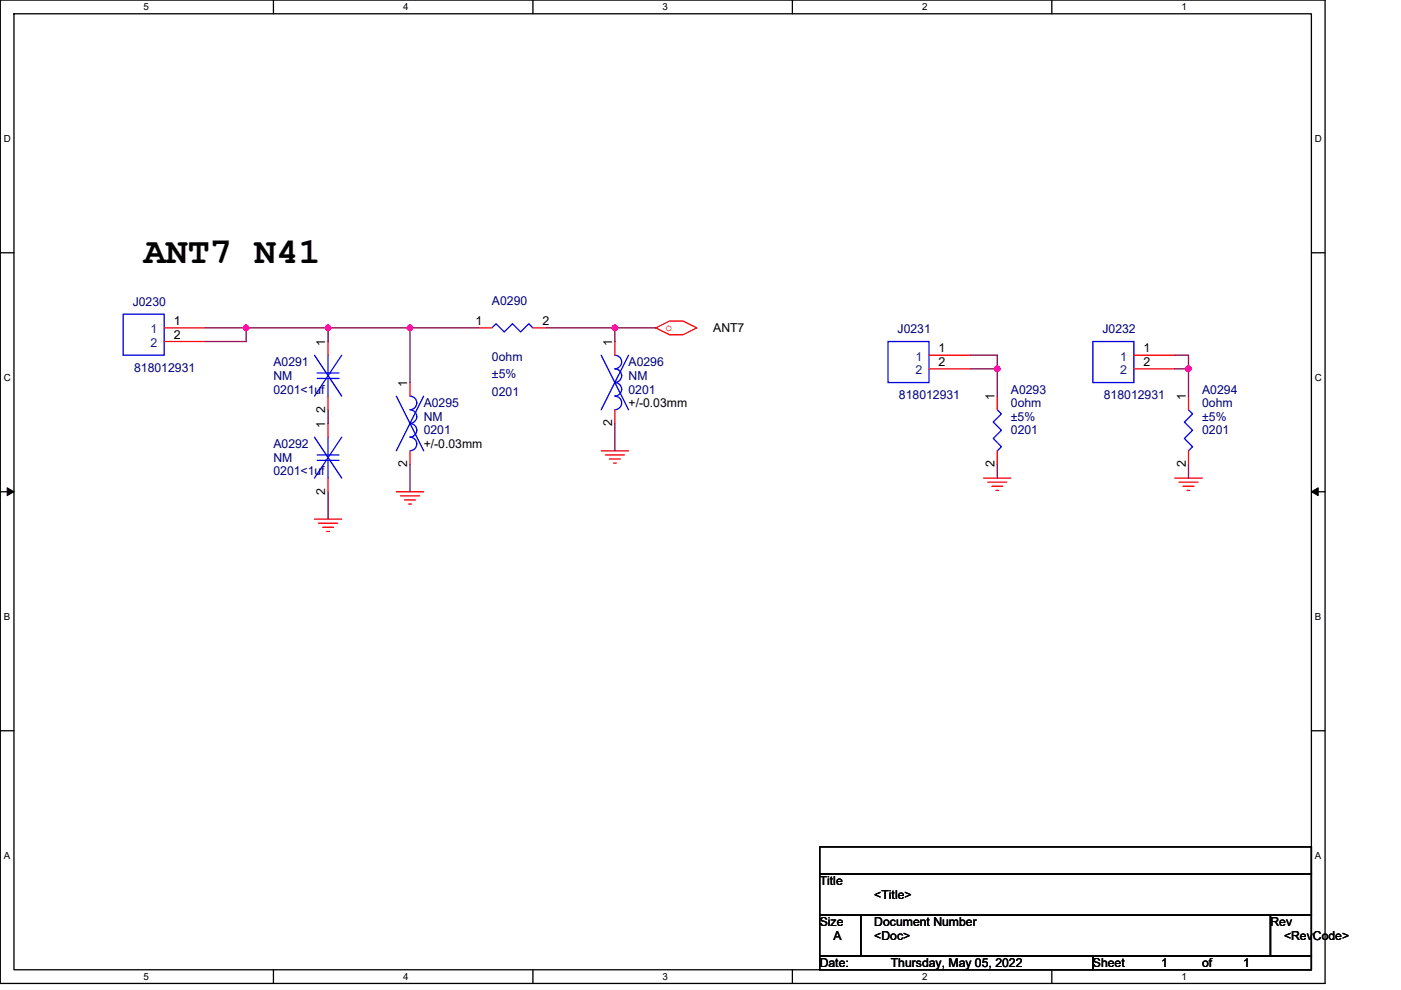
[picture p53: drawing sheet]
<svg xmlns="http://www.w3.org/2000/svg" width="297mm" height="210mm" viewBox="0 0 297 210" stroke-linecap="round" stroke-linejoin="round" font-family="sans-serif">
<defs><g id="words">
<text font-size="7.8" x="30.5" y="55.8">ANT7 N41</text>
<g font-size="2.6" fill="#000080">
<text x="28.1" y="64.9">J0230</text>
<text x="104.3" y="64.6">A0290</text>
<text x="190.3" y="70.7">J0231</text>
<text x="233.7" y="70.7">J0232</text>
<text x="58" y="77.6">A0291</text>
<text x="104.3" y="76.5">0ohm</text>
<text x="133.3" y="77.6">A0296</text>
<text x="28.4" y="78.8">818012931</text>
<text x="58" y="80.5">NM</text>
<text x="58" y="83.4">0201&lt;1uf</text>
<text x="104.3" y="80.2">±5%</text>
<text x="133.3" y="80.5">NM</text>
<text x="133.3" y="83.4">0201</text>
<text x="214.3" y="83.4">A0293</text>
<text x="254.9" y="83.4">A0294</text>
<text x="89.8" y="86.3">A0295</text>
<text x="89.8" y="89.2">NM</text>
<text x="104.3" y="84">0201</text>
<text x="190.6" y="84.6">818012931</text>
<text x="214.3" y="86.3">0ohm</text>
<text x="214.3" y="89.2">±5%</text>
<text x="234" y="84.6">818012931</text>
<text x="254.9" y="86.3">0ohm</text>
<text x="254.9" y="89.2">±5%</text>
<text x="58" y="95">A0292</text>
<text x="89.8" y="92.1">0201</text>
<text x="214.3" y="92.1">0201</text>
<text x="254.9" y="92.1">0201</text>
<text x="58" y="97.9">NM</text>
<text x="58" y="100.8">0201&lt;1uf</text>
</g>
<g font-size="2.6" fill="#004080">
<text x="31.9" y="70.7">1</text>
<text x="31.9" y="73.6">2</text>
<text x="194.1" y="76.5">1</text>
<text x="237.5" y="76.5">1</text>
<text x="194.1" y="79.4">2</text>
<text x="237.5" y="79.4">2</text>
</g>
<g font-size="2.6">
<text x="36.8" y="68.9">1</text>
<text x="36.8" y="71.8">2</text>
<text x="100.8" y="68.9">1</text>
<text x="115" y="68.9">2</text>
<text x="151.2" y="70.4">ANT7</text>
<text x="69" y="73.3" transform="rotate(-90 69 73.3)">1</text>
<text x="129.8" y="73.3" transform="rotate(-90 129.8 73.3)">1</text>
<text x="199" y="74.7">1</text>
<text x="199" y="77.6">2</text>
<text x="242.4" y="74.7">1</text>
<text x="242.4" y="77.6">2</text>
<text x="86.3" y="82" transform="rotate(-90 86.3 82)">1</text>
<text x="69" y="87.5" transform="rotate(-90 69 87.5)">2</text>
<text x="133.3" y="86.3">+/-0.03mm</text>
<text x="210.9" y="84.9" transform="rotate(-90 210.9 84.9)">1</text>
<text x="251.4" y="84.9" transform="rotate(-90 251.4 84.9)">1</text>
<text x="69" y="90.7" transform="rotate(-90 69 90.7)">1</text>
<text x="89.8" y="95">+/-0.03mm</text>
<text x="129.8" y="90.4" transform="rotate(-90 129.8 90.4)">2</text>
<text x="86.3" y="99.1" transform="rotate(-90 86.3 99.1)">2</text>
<text x="210.9" y="99.1" transform="rotate(-90 210.9 99.1)">2</text>
<text x="251.4" y="99.1" transform="rotate(-90 251.4 99.1)">2</text>
<text x="69" y="104.9" transform="rotate(-90 69 104.9)">2</text>
<text x="173.8" y="187.7">Title</text>
<text x="185.4" y="190.6">&lt;Title&gt;</text>
<text x="173.8" y="196.4">Size</text>
<text x="185.4" y="196.4">Document Number</text>
<text x="269.4" y="196.4">Rev</text>
<text x="176.7" y="199.3">A</text>
<text x="185.4" y="199.3">&lt;Doc&gt;</text>
<text x="272.2" y="199.3">&lt;RevCode&gt;</text>
<text x="173.8" y="205">Date:</text>
<text x="188.9" y="205">Thursday, May 05, 2022</text>
<text x="231.7" y="205">Sheet</text>
<text x="246.2" y="205">1</text>
<text x="254.9" y="205">of</text>
<text x="263.6" y="205">1</text>
</g>
<text font-size="2.6" fill="#f00" x="141.1" y="70.2">o</text>
<g font-size="2.1">
<text x="30.5" y="2.2">5</text>
<text x="85.5" y="2.2">4</text>
<text x="140.5" y="2.2">3</text>
<text x="195.5" y="2.2">2</text>
<text x="250.5" y="2.2">1</text>
<text x=".8" y="30.1">D</text>
<text x="278.8" y="30.1">D</text>
<text x=".8" y="80.8">C</text>
<text x="278.8" y="80.8">C</text>
<text x=".8" y="131.4">B</text>
<text x="278.8" y="131.4">B</text>
<text x=".8" y="182.1">A</text>
<text x="278.8" y="182.1">A</text>
<text x="30.5" y="207.8">5</text>
<text x="85.5" y="207.8">4</text>
<text x="140.5" y="207.8">3</text>
<text x="195.5" y="207.8">2</text>
<text x="250.5" y="207.8">1</text>
</g>
</g></defs>
<path d="M.1 0h280.8v208.5h-280.8zM3 2.9h275v202.7h-275z" fill="none" stroke="#000" stroke-width=".28"/>
<g fill="#fff">
<path d="M30.5 .3h1.1v2.3h-1.1z"/>
<path d="M30.5 205.9h1.1v2.3h-1.1z"/>
</g>
<path d="M58 0v2.9M58 205.6v2.9" fill="none" stroke="#000" stroke-width=".28"/>
<g fill="#fff">
<path d="M85.5 .3h1.1v2.3h-1.1z"/>
<path d="M85.5 205.9h1.1v2.3h-1.1z"/>
</g>
<path d="M113 0v2.9M113 205.6v2.9" fill="none" stroke="#000" stroke-width=".28"/>
<g fill="#fff">
<path d="M140.5 .3h1.1v2.3h-1.1z"/>
<path d="M140.5 205.9h1.1v2.3h-1.1z"/>
</g>
<path d="M168 0v2.9M168 205.6v2.9" fill="none" stroke="#000" stroke-width=".28"/>
<g fill="#fff">
<path d="M195.5 .3h1.2v2.3h-1.2z"/>
<path d="M195.5 205.9h1.2v2.3h-1.2z"/>
</g>
<path d="M223 0v2.9M223 205.6v2.9" fill="none" stroke="#000" stroke-width=".28"/>
<g fill="#fff">
<path d="M250.5 .3h1.2v2.3h-1.2z"/>
<path d="M250.5 205.9h1.2v2.3h-1.2z"/>
<path d="M.8 28.3h1.5v2.3h-1.5z"/>
<path d="M278.8 28.3h1.5v2.3h-1.5z"/>
<path d="M.8 78.9h1.5v2.3h-1.5z"/>
<path d="M278.8 78.9h1.5v2.3h-1.5z"/>
</g>
<path d="M.1 53.6h2.9M278 53.6h2.9" fill="none" stroke="#000" stroke-width=".28"/>
<g fill="#fff">
<path d="M.8 129.6h1.4v2.3h-1.4z"/>
<path d="M278.8 129.6h1.4v2.3h-1.4z"/>
</g>
<path d="M.1 104.3h2.9M278 104.3h2.9" fill="none" stroke="#000" stroke-width=".28"/>
<path d="M1.5 103.4l1.5 .9-1.5 .8zM278 104.3l1.5-.9v1.7z" fill="#000"/>
<path d="M1.5 103.4l1.5 .9-1.5 .8zM278 104.3l1.5-.9v1.7z" fill="none" stroke="#000" stroke-width=".21"/>
<g fill="#fff">
<path d="M.8 180.3h1.4v2.3h-1.4z"/>
<path d="M278.8 180.3h1.4v2.3h-1.4z"/>
</g>
<path d="M.1 154.9h2.9M278 154.9h2.9M173.8 179.6h104.2v5.7h-104.2zM173.8 185.3h104.2v8.7h-104.2zM173.8 194h8.7v8.7h-8.7zM182.5 194h86.9v8.7h-86.9zM269.4 194h8.6v8.7h-8.6zM173.8 202.7h57.9v2.9h-57.9zM231.7 202.7h46.3v2.9h-46.3z" fill="none" stroke="#000" stroke-width=".28"/>
<g fill="none" stroke="#f00" stroke-width=".28">
<path d="M34.8 69.5h8.7M34.8 72.4h8.7M69.6 72.4v2.9M101.4 69.5h2.9M113 69.5h2.9M130.4 72.4v2.9M139.1 69.5l2.8-1.4h2.9l2.9 1.4-2.9 1.5h-2.9zM197 75.3h8.7M197 78.2h8.7M240.4 75.3h8.7M240.4 78.2h8.7M69.6 89.8v2.9"/>
<path d="M69.6 84v2.9M86.9 81.1v2.9M86.9 95.6v2.9M127.5 95.6h5.8M128.3 96.5h4.1M129.2 97.3h2.3M130.1 98.2h.6M130.4 86.9v2.9M211.5 84v2.9M211.5 95.6v2.9M252 84v2.9M252 95.6v2.9"/>
<path d="M66.7 110.1h5.8M67.5 110.9h4.1M68.4 111.8h2.3M69.3 112.7h.5M69.6 101.4v2.9M84 104.3h5.8M84.9 105.1h4.1M85.8 106h2.3M86.7 106.9h.5M208.6 101.4h5.7M209.4 102.2h4.1M210.3 103.1h2.3"/>
<path d="M211.2 104h.5M249.1 101.4h5.8M250 102.2h4M250.8 103.1h2.3M251.7 104h.6"/>
</g>
<g fill="none" stroke="#00f" stroke-width=".28">
<path d="M26.1 66.6h8.7v8.7h-8.7zM66.7 75.3l5.8 8.7M67.2 79.1h4.7M69.6 75.3v3.8M72.5 75.3l-5.8 8.7M104.3 69.5l.9-.9 1.7 1.8 1.7-1.8 1.8 1.8 1.7-1.8 .9 .9M127.5 75.3l5.8 11.6M130.4 75.3a1.44 1.44 0 0 1 1.4 1.5 1.44 1.44 0 0 1-1.4 1.4M130.4 78.2a1.44 1.44 0 0 1 1.4 1.5 1.44 1.44 0 0 1-1.4 1.4 1.44 1.44 0 0 1 1.4 1.4 1.44 1.44 0 0 1-1.4 1.5M133.3 75.3l-5.8 11.6M188.3 72.4h8.7v8.7h-8.7zM231.7 72.4h8.7v8.7h-8.7z"/>
<path d="M66.7 92.7l5.8 8.7M67.2 96.5h4.7M67.2 97.6h4.7M67.2 80.2h4.7M69.6 92.7v3.8M69.6 97.6v3.8M69.6 80.2v3.8M72.5 92.7l-5.8 8.7M84 84l5.8 11.6M86.9 84a1.44 1.44 0 0 1 1.5 1.4 1.44 1.44 0 0 1-1.5 1.5 1.45 1.45 0 0 1 1.5 1.4 1.45 1.45 0 0 1-1.5 1.5 1.45 1.45 0 0 1 1.5 1.4 1.45 1.45 0 0 1-1.5 1.5M86.9 92.7a1.44 1.44 0 0 1 1.5 1.4 1.44 1.44 0 0 1-1.5 1.5M89.8 84l-5.8 11.6"/>
<path d="M130.4 84a1.44 1.44 0 0 1 1.4 1.4 1.44 1.44 0 0 1-1.4 1.5M211.5 86.9l.8 .9-1.7 1.7 1.7 1.7-1.7 1.8 1.7 1.7-.8 .9M252 86.9l.9 .9-1.8 1.7 1.8 1.7-1.8 1.8 1.8 1.7-.9 .9"/>
</g>
<path d="M43.5 69.5h26.1" fill="none" stroke="#800040" stroke-width=".28"/>
<circle cx="52.2" cy="69.5" r=".57" fill="#f0f"/>
<circle cx="52.2" cy="69.5" r=".57" fill="none" stroke="#f0f" stroke-width=".28"/>
<path d="M52.2 69.5v2.9M69.6 69.5h17.3" fill="none" stroke="#800040" stroke-width=".28"/>
<circle cx="86.9" cy="69.5" r=".57" fill="#f0f"/>
<circle cx="86.9" cy="69.5" r=".57" fill="none" stroke="#f0f" stroke-width=".28"/>
<circle cx="69.6" cy="69.5" r=".57" fill="#f0f"/>
<circle cx="69.6" cy="69.5" r=".57" fill="none" stroke="#f0f" stroke-width=".28"/>
<path d="M43.5 72.4h8.7M69.6 69.5v2.9M101.4 69.5h-14.5v11.6M139.1 69.5h-8.7v2.9M205.7 75.3h5.8v2.9M205.7 78.2h5.8M211.5 78.2v5.8M249.1 75.3h2.9v2.9" fill="none" stroke="#800040" stroke-width=".28"/>
<circle cx="211.4" cy="78.2" r=".57" fill="#f0f"/>
<circle cx="211.4" cy="78.2" r=".57" fill="none" stroke="#f0f" stroke-width=".28"/>
<path d="M115.9 69.5h14.5M249.1 78.2h2.9M69.6 86.9v2.9M86.9 98.5v5.8M130.4 89.8v5.8M69.6 104.3v5.8" fill="none" stroke="#800040" stroke-width=".28"/>
<circle cx="130.4" cy="69.5" r=".57" fill="#f0f"/>
<circle cx="130.4" cy="69.5" r=".57" fill="none" stroke="#f0f" stroke-width=".28"/>
<path d="M252 78.2v5.8M211.5 98.5v2.9" fill="none" stroke="#800040" stroke-width=".28"/>
<circle cx="252" cy="78.2" r=".57" fill="#f0f"/>
<circle cx="252" cy="78.2" r=".57" fill="none" stroke="#f0f" stroke-width=".28"/>
<path d="M252 98.5v2.9" fill="none" stroke="#800040" stroke-width=".28"/>
<circle cx="52.2" cy="69.5" r=".57" fill="#f0f"/>
<circle cx="52.2" cy="69.5" r=".57" fill="none" stroke="#f0f" stroke-width=".28"/>
<circle cx="86.9" cy="69.5" r=".57" fill="#f0f"/>
<circle cx="86.9" cy="69.5" r=".57" fill="none" stroke="#f0f" stroke-width=".28"/>
<circle cx="69.6" cy="69.5" r=".57" fill="#f0f"/>
<circle cx="69.6" cy="69.5" r=".57" fill="none" stroke="#f0f" stroke-width=".28"/>
<circle cx="211.4" cy="78.2" r=".57" fill="#f0f"/>
<circle cx="211.4" cy="78.2" r=".57" fill="none" stroke="#f0f" stroke-width=".28"/>
<circle cx="130.4" cy="69.5" r=".57" fill="#f0f"/>
<circle cx="130.4" cy="69.5" r=".57" fill="none" stroke="#f0f" stroke-width=".28"/>
<circle cx="252" cy="78.2" r=".57" fill="#f0f"/>
<circle cx="252" cy="78.2" r=".57" fill="none" stroke="#f0f" stroke-width=".28"/>
<use href="#words"/>
</svg>
